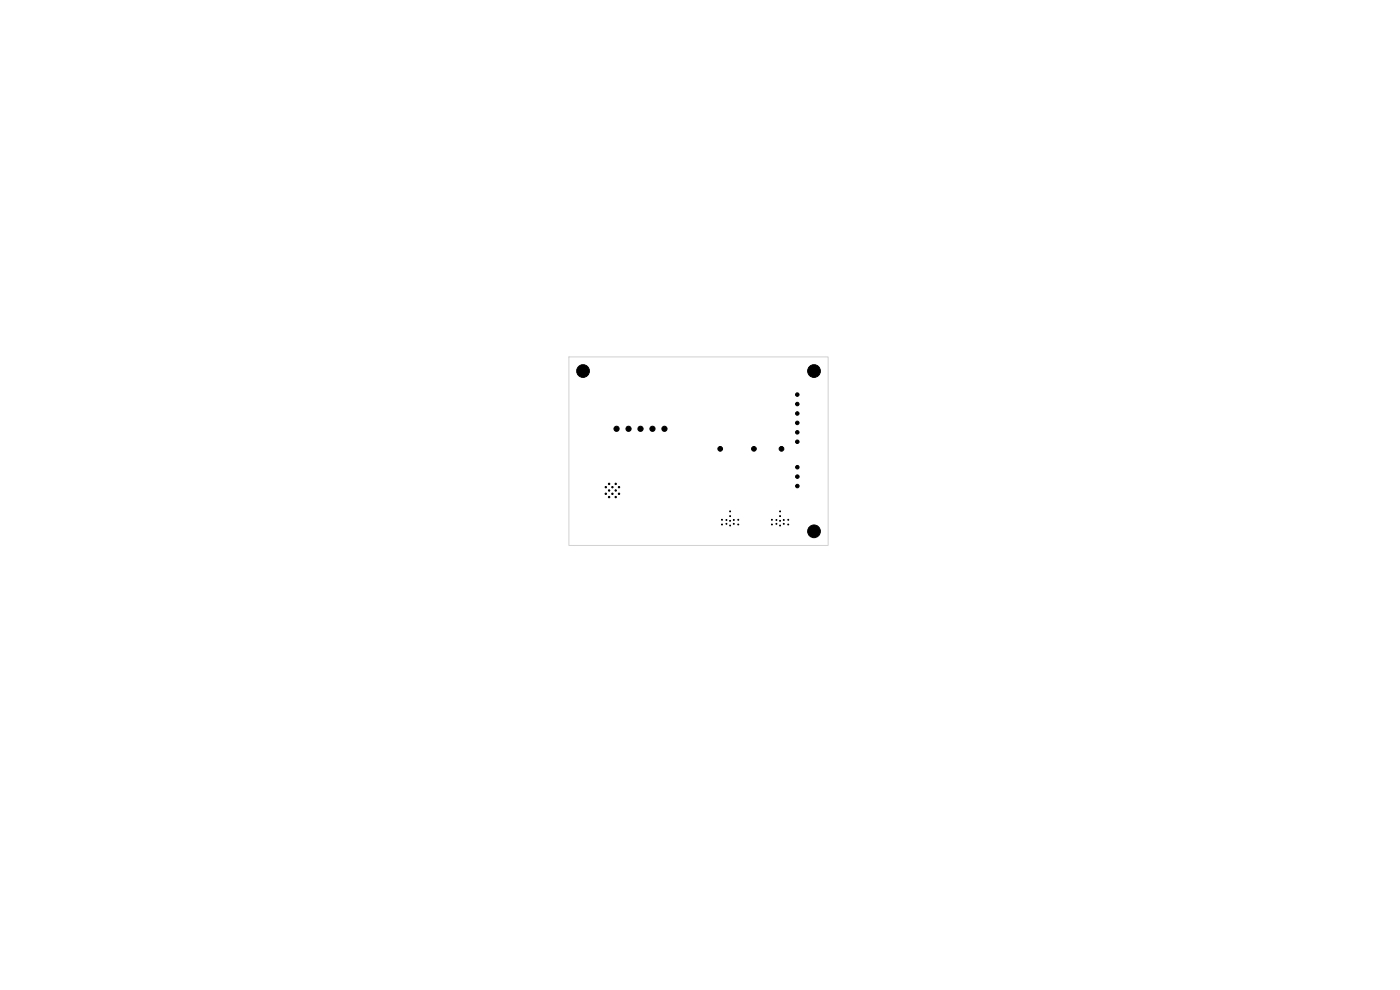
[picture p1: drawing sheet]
<svg xmlns="http://www.w3.org/2000/svg" width="297mm" height="210mm" viewBox="0 0 297 210" stroke-linecap="round" stroke-linejoin="round" font-family="sans-serif">
<path d="M120.7 75.7h55v40h-55z" fill="none" stroke="#d0d2cd" stroke-width=".21"/>
<g fill="#000" stroke="#000" stroke-width=".21">
<circle cx="123.7" cy="78.7" r="1.35"/>
<circle cx="172.7" cy="78.7" r="1.35"/>
<circle cx="130.8" cy="91" r=".55"/>
<circle cx="133.3" cy="91" r=".55"/>
<circle cx="135.9" cy="91" r=".55"/>
<circle cx="138.4" cy="91" r=".55"/>
<circle cx="141" cy="91" r=".55"/>
<circle cx="152.8" cy="95.2" r=".5"/>
<circle cx="159.9" cy="95.2" r=".5"/>
<circle cx="165.8" cy="95.2" r=".5"/>
<circle cx="169.1" cy="85.7" r=".37"/>
<circle cx="169.1" cy="91.7" r=".37"/>
<circle cx="169.1" cy="89.7" r=".37"/>
<circle cx="169.1" cy="93.7" r=".37"/>
<circle cx="169.1" cy="83.7" r=".37"/>
<circle cx="169.1" cy="87.7" r=".37"/>
<circle cx="169.2" cy="99.1" r=".37"/>
<circle cx="128.5" cy="104.7" r=".15"/>
<circle cx="128.5" cy="103.3" r=".15"/>
<circle cx="129.2" cy="105.4" r=".15"/>
<circle cx="129.2" cy="104" r=".15"/>
<circle cx="129.2" cy="102.6" r=".15"/>
<circle cx="129.9" cy="104.7" r=".15"/>
<circle cx="129.9" cy="103.3" r=".15"/>
<circle cx="130.6" cy="105.4" r=".15"/>
<circle cx="130.6" cy="104" r=".15"/>
<circle cx="130.6" cy="102.6" r=".15"/>
<circle cx="131.3" cy="104.7" r=".15"/>
<circle cx="131.3" cy="103.3" r=".15"/>
<circle cx="153.2" cy="110.3" r=".1"/>
<circle cx="153.2" cy="111.3" r=".1"/>
<circle cx="154.1" cy="111.1" r=".1"/>
<circle cx="154.1" cy="110.3" r=".1"/>
<circle cx="154.9" cy="108.5" r=".1"/>
<circle cx="154.9" cy="109.5" r=".1"/>
<circle cx="154.9" cy="110.5" r=".1"/>
<circle cx="154.9" cy="111.5" r=".1"/>
<circle cx="155.7" cy="111.1" r=".1"/>
<circle cx="155.7" cy="110.3" r=".1"/>
<circle cx="156.6" cy="110.3" r=".1"/>
<circle cx="156.6" cy="111.3" r=".1"/>
<circle cx="163.8" cy="110.3" r=".1"/>
<circle cx="163.8" cy="111.3" r=".1"/>
<circle cx="164.7" cy="111.1" r=".1"/>
<circle cx="164.7" cy="110.3" r=".1"/>
<circle cx="165.5" cy="108.5" r=".1"/>
<circle cx="165.5" cy="109.5" r=".1"/>
<circle cx="165.5" cy="110.5" r=".1"/>
<circle cx="165.5" cy="111.5" r=".1"/>
<circle cx="166.3" cy="111.1" r=".1"/>
<circle cx="166.3" cy="110.3" r=".1"/>
<circle cx="167.2" cy="110.3" r=".1"/>
<circle cx="167.2" cy="111.3" r=".1"/>
<circle cx="169.2" cy="103.1" r=".37"/>
<circle cx="169.2" cy="101.1" r=".37"/>
<circle cx="172.7" cy="112.7" r="1.35"/>
</g>
</svg>
